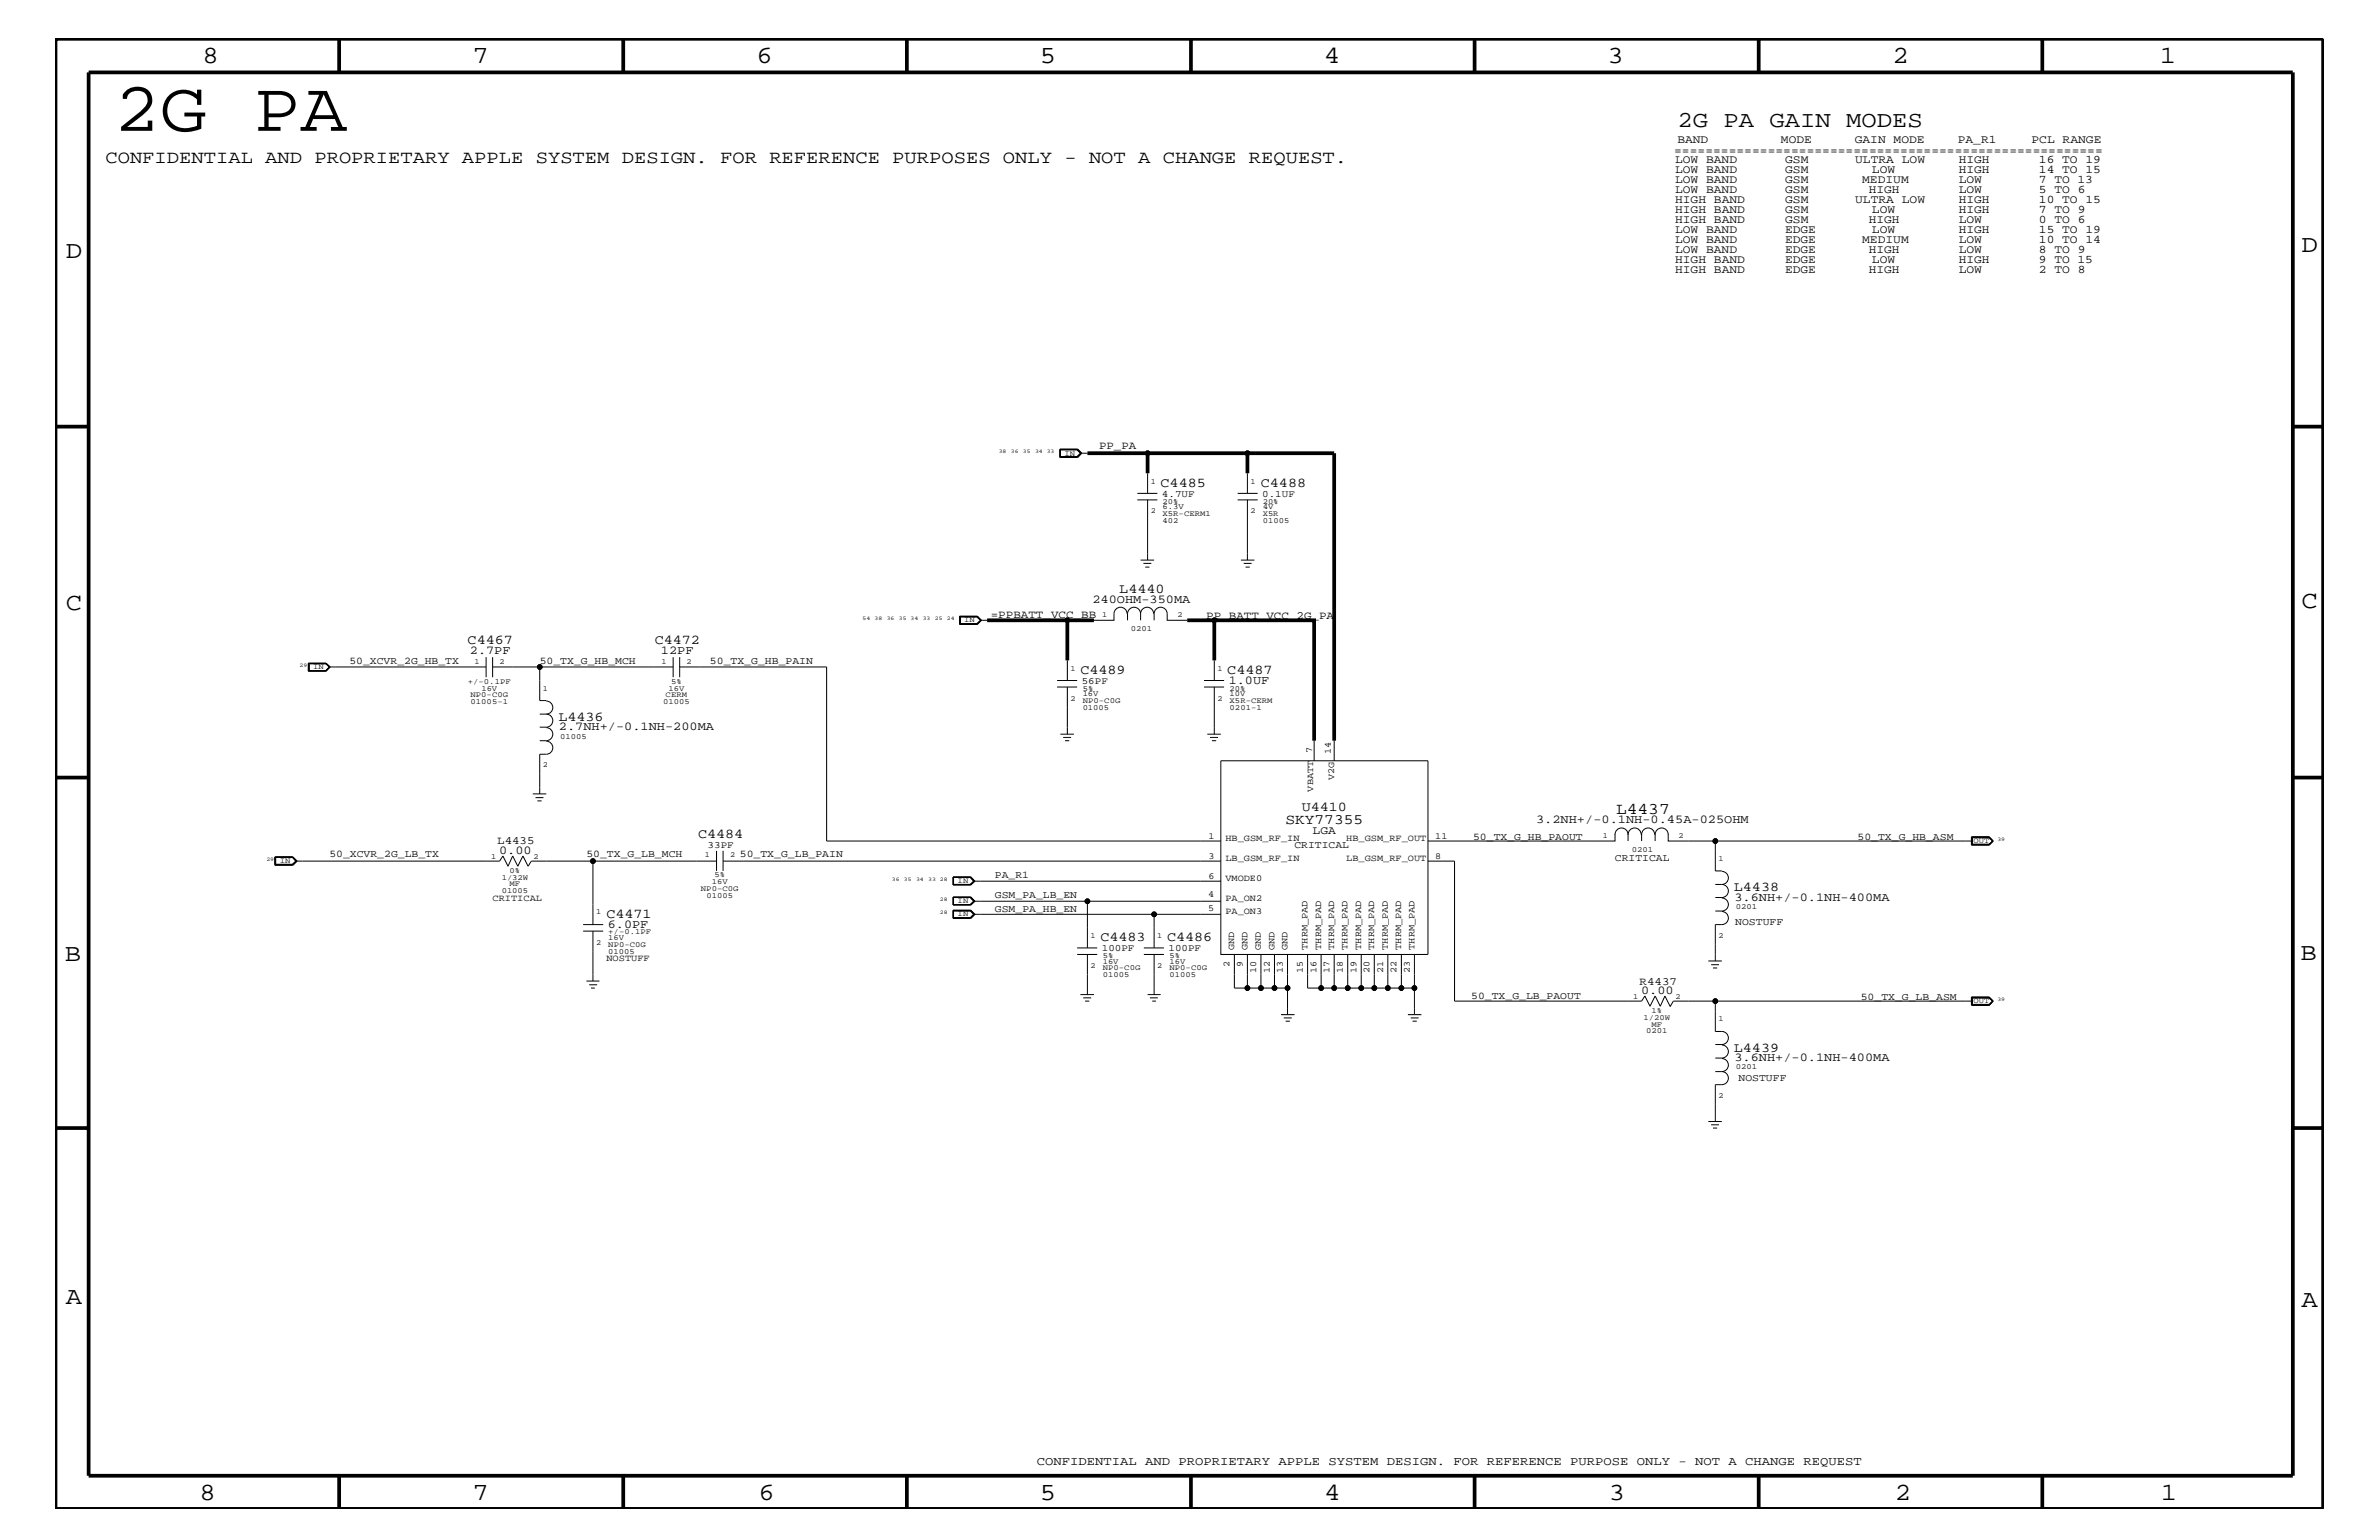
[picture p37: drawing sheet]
<svg xmlns="http://www.w3.org/2000/svg" width="432mm" height="279mm" viewBox="0 0 432 279" stroke-linecap="round" stroke-linejoin="round" font-family="sans-serif">
<defs><g id="words">
<text font-size="12.9" x="20.6" y="23.7">2G PA</text>
<g font-size="4.5">
<text x="36.7" y="11.5">8</text>
<text x="85.8" y="11.5">7</text>
<text x="137.3" y="11.5">6</text>
<text x="188.7" y="11.5">5</text>
<text x="240.3" y="11.5">4</text>
<text x="291.8" y="11.5">3</text>
<text x="343.5" y="11.5">2</text>
<text x="392" y="11.5">1</text>
<text x="11.9" y="46.8">D</text>
<text x="417.7" y="45.7">D</text>
<text x="11.9" y="110.6">C</text>
<text x="417.7" y="110.3">C</text>
<text x="11.8" y="174.3">B</text>
<text x="417.6" y="174.2">B</text>
<text x="11.9" y="236.7">A</text>
<text x="417.7" y="237.1">A</text>
<text x="36.2" y="272.1">8</text>
<text x="85.8" y="272.1">7</text>
<text x="137.7" y="272.1">6</text>
<text x="188.7" y="272.1">5</text>
<text x="240.4" y="272.1">4</text>
<text x="292" y="272.1">3</text>
<text x="343.9" y="272.1">2</text>
<text x="392.2" y="272.1">1</text>
</g>
<text font-size="4.1" x="304.5" y="23.1">2G PA GAIN MODES</text>
<text font-size="3.3" x="19.1" y="29.5">CONFIDENTIAL AND PROPRIETARY APPLE SYSTEM DESIGN. FOR REFERENCE PURPOSES ONLY - NOT A CHANGE REQUEST.</text>
<text font-size="3" x="293.3" y="147.6">L4437</text>
<text font-size="2.6" x="233.3" y="149.5">SKY77355</text>
<g font-size="2.5">
<text x="210.7" y="88.3">C4485</text>
<text x="228.9" y="88.3">C4488</text>
<text x="203.2" y="107.6">L4440</text>
<text x="84.9" y="116.8">C4467</text>
<text x="118.8" y="116.8">C4472</text>
<text x="196.1" y="122.3">C4489</text>
<text x="222.8" y="122.3">C4487</text>
<text x="101.3" y="130.8">L4436</text>
<text x="236.3" y="147.1">U4410</text>
<text x="126.7" y="152">C4484</text>
<text x="314.7" y="161.7">L4438</text>
<text x="110.1" y="166.5">C4471</text>
<text x="199.7" y="170.7">C4483</text>
<text x="211.8" y="170.7">C4486</text>
<text x="314.7" y="190.8">L4439</text>
</g>
<g font-size="2.2">
<text x="198.3" y="109.3">240OHM-350MA</text>
<text x="85.3" y="118.6">2.7PF</text>
<text x="120" y="118.6">12PF</text>
<text x="223" y="124.1">1.0UF</text>
<text x="101.4" y="132.5">2.7NH+/-0.1NH-200MA</text>
<text x="278.8" y="149.3">3.2NH+/-0.1NH-0.45A-025OHM</text>
<text x="90.6" y="154.9">0.00</text>
<text x="314.8" y="163.5">3.6NH+/-0.1NH-400MA</text>
<text x="110.3" y="168.3">6.0PF</text>
<text x="297.9" y="180.4">0.00</text>
<text x="314.8" y="192.6">3.6NH+/-0.1NH-400MA</text>
<text x="188.2" y="265.9">CONFIDENTIAL AND PROPRIETARY APPLE SYSTEM DESIGN. FOR REFERENCE PURPOSE ONLY - NOT A CHANGE REQUEST</text>
</g>
<g font-size="2.1">
<text x="303.9" y="27.9">=======================================================</text>
<text x="304" y="29.5">LOW BAND</text>
<text x="304.5" y="26">BAND</text>
<text x="323.3" y="26">MODE</text>
<text x="324" y="29.5">GSM</text>
<text x="336.6" y="26">GAIN MODE</text>
<text x="336.7" y="29.5">ULTRA LOW</text>
<text x="355.3" y="26">PA_R1</text>
<text x="355.5" y="29.5">HIGH</text>
<text x="368.7" y="26">PCL RANGE</text>
<text x="370.1" y="29.5">16 TO 19</text>
<text x="304" y="31.4">LOW BAND</text>
<text x="304" y="35">LOW BAND</text>
<text x="304" y="33.1">LOW BAND</text>
<text x="324" y="33.1">GSM</text>
<text x="324" y="31.4">GSM</text>
<text x="324" y="35">GSM</text>
<text x="338" y="33.1">MEDIUM</text>
<text x="339.2" y="35">HIGH</text>
<text x="339.8" y="31.4">LOW</text>
<text x="355.5" y="31.4">HIGH</text>
<text x="355.5" y="33.1">LOW</text>
<text x="355.5" y="35">LOW</text>
<text x="370.1" y="31.4">14 TO 15</text>
<text x="370.1" y="33.1">7 TO 13</text>
<text x="370.1" y="35">5 TO 6</text>
<text x="304" y="40.4">HIGH BAND</text>
<text x="304" y="38.6">HIGH BAND</text>
<text x="304" y="36.8">HIGH BAND</text>
<text x="324" y="40.4">GSM</text>
<text x="324" y="36.8">GSM</text>
<text x="324" y="38.6">GSM</text>
<text x="336.7" y="36.8">ULTRA LOW</text>
<text x="339.2" y="40.4">HIGH</text>
<text x="339.8" y="38.6">LOW</text>
<text x="355.5" y="36.8">HIGH</text>
<text x="355.5" y="38.6">HIGH</text>
<text x="355.5" y="40.4">LOW</text>
<text x="370.1" y="36.8">10 TO 15</text>
<text x="370.1" y="40.4">0 TO 6</text>
<text x="370.1" y="38.6">7 TO 9</text>
<text x="304" y="42.3">LOW BAND</text>
<text x="304" y="44.1">LOW BAND</text>
<text x="304" y="45.9">LOW BAND</text>
<text x="304" y="47.7">HIGH BAND</text>
<text x="324" y="44.1">EDGE</text>
<text x="324" y="42.3">EDGE</text>
<text x="324" y="47.7">EDGE</text>
<text x="324" y="45.9">EDGE</text>
<text x="338" y="44.1">MEDIUM</text>
<text x="339.2" y="45.9">HIGH</text>
<text x="339.8" y="42.3">LOW</text>
<text x="339.8" y="47.7">LOW</text>
<text x="355.5" y="47.7">HIGH</text>
<text x="355.5" y="42.3">HIGH</text>
<text x="355.5" y="44.1">LOW</text>
<text x="355.5" y="45.9">LOW</text>
<text x="370.1" y="47.7">9 TO 15</text>
<text x="370.1" y="44.1">10 TO 14</text>
<text x="370.1" y="42.3">15 TO 19</text>
<text x="370.1" y="45.9">8 TO 9</text>
<text x="304" y="49.6">HIGH BAND</text>
<text x="324" y="49.6">EDGE</text>
<text x="339.2" y="49.6">HIGH</text>
<text x="355.5" y="49.6">LOW</text>
<text x="370.1" y="49.6">2 TO 8</text>
<text x="238.3" y="151.3">LGA</text>
</g>
<g font-size="2">
<text x="199.5" y="81.4">PP_PA</text>
<text x="179.8" y="112.1">=PPBATT_VCC_BB</text>
<text x="218.9" y="112.3">PP_BATT_VCC_2G_PA</text>
<text x="90.3" y="153.2">L4435</text>
<text x="297.6" y="178.7">R4437</text>
</g>
<g font-size="1.9">
<text x="63.4" y="120.4">50_XCVR_2G_HB_TX</text>
<text x="98" y="120.4">50_TX_G_HB_MCH</text>
<text x="128.9" y="120.4">50_TX_G_HB_PAIN</text>
<text x="59.8" y="155.6">50_XCVR_2G_LB_TX</text>
<text x="106.4" y="155.6">50_TX_G_LB_MCH</text>
<text x="134.3" y="155.6">50_TX_G_LB_PAIN</text>
<text x="234.9" y="153.8">CRITICAL</text>
<text x="267.4" y="152.3">50_TX_G_HB_PAOUT</text>
<text x="337.1" y="152.3">50_TX_G_HB_ASM</text>
<text x="180.6" y="159.4">PA_R1</text>
<text x="293.1" y="156.2">CRITICAL</text>
<text x="180.6" y="165.5">GSM_PA_HB_EN</text>
<text x="180.6" y="163">GSM_PA_LB_EN</text>
<text x="315" y="167.8">NOSTUFF</text>
<text x="267" y="181.2">50_TX_G_LB_PAOUT</text>
<text x="337.7" y="181.4">50_TX_G_LB_ASM</text>
<text x="315.6" y="196.2">NOSTUFF</text>
</g>
<g font-size="1.8">
<text x="210.9" y="90.1">4.7UF</text>
<text x="229.1" y="90.1">0.1UF</text>
<text x="196.3" y="124.1">56PF</text>
<text x="128.4" y="153.8">33PF</text>
<text x="200" y="172.6">100PF</text>
<text x="212.1" y="172.6">100PF</text>
</g>
<g font-size="1.7">
<text x="238.2" y="136.6" transform="rotate(-90 238.2 136.6)">7</text>
<text x="241.6" y="136.8" transform="rotate(-90 241.6 136.8)">14</text>
<text x="238.3" y="143.6" transform="rotate(-90 238.3 143.6)">VBATT</text>
<text x="242.1" y="141.6" transform="rotate(-90 242.1 141.6)">V2G</text>
<text x="219.4" y="152.2">1</text>
<text x="219.4" y="155.8">3</text>
<text x="222.4" y="152.6">HB_GSM_RF_IN</text>
<text x="244.3" y="152.6">HB_GSM_RF_OUT</text>
<text x="260.5" y="152.2">11</text>
<text x="260.5" y="155.8">8</text>
<text x="219.4" y="159.5">6</text>
<text x="222.4" y="159.9">VMODE0</text>
<text x="222.4" y="156.2">LB_GSM_RF_IN</text>
<text x="244.3" y="156.2">LB_GSM_RF_OUT</text>
<text x="89.4" y="163.5">CRITICAL</text>
<text x="219.3" y="162.8">4</text>
<text x="219.3" y="165.2">5</text>
<text x="222.4" y="163.5">PA_ON2</text>
<text x="222.4" y="165.9">PA_ON3</text>
<text x="224" y="172.3" transform="rotate(-90 224 172.3)">GND</text>
<text x="226.4" y="172.3" transform="rotate(-90 226.4 172.3)">GND</text>
<text x="228.9" y="172.3" transform="rotate(-90 228.9 172.3)">GND</text>
<text x="231.3" y="172.3" transform="rotate(-90 231.3 172.3)">GND</text>
<text x="233.7" y="172.3" transform="rotate(-90 233.7 172.3)">GND</text>
<text x="237.3" y="172.3" transform="rotate(-90 237.3 172.3)">THRM_PAD</text>
<text x="239.8" y="172.3" transform="rotate(-90 239.8 172.3)">THRM_PAD</text>
<text x="242.1" y="172.3" transform="rotate(-90 242.1 172.3)">THRM_PAD</text>
<text x="244.6" y="172.3" transform="rotate(-90 244.6 172.3)">THRM_PAD</text>
<text x="247.1" y="172.3" transform="rotate(-90 247.1 172.3)">THRM_PAD</text>
<text x="249.4" y="172.3" transform="rotate(-90 249.4 172.3)">THRM_PAD</text>
<text x="251.9" y="172.3" transform="rotate(-90 251.9 172.3)">THRM_PAD</text>
<text x="254.3" y="172.3" transform="rotate(-90 254.3 172.3)">THRM_PAD</text>
<text x="256.7" y="172.3" transform="rotate(-90 256.7 172.3)">THRM_PAD</text>
<text x="110.1" y="174.4">NOSTUFF</text>
<text x="223.2" y="175.4" transform="rotate(-90 223.2 175.4)">2</text>
<text x="225.6" y="175.4" transform="rotate(-90 225.6 175.4)">9</text>
<text x="228" y="176.5" transform="rotate(-90 228 176.5)">10</text>
<text x="230.5" y="176.5" transform="rotate(-90 230.5 176.5)">12</text>
<text x="232.8" y="176.5" transform="rotate(-90 232.8 176.5)">13</text>
<text x="236.5" y="176.5" transform="rotate(-90 236.5 176.5)">15</text>
<text x="238.9" y="176.5" transform="rotate(-90 238.9 176.5)">16</text>
<text x="241.3" y="176.5" transform="rotate(-90 241.3 176.5)">17</text>
<text x="243.8" y="176.5" transform="rotate(-90 243.8 176.5)">18</text>
<text x="246.2" y="176.5" transform="rotate(-90 246.2 176.5)">19</text>
<text x="248.6" y="176.5" transform="rotate(-90 248.6 176.5)">20</text>
<text x="251" y="176.5" transform="rotate(-90 251 176.5)">21</text>
<text x="253.5" y="176.5" transform="rotate(-90 253.5 176.5)">22</text>
<text x="255.9" y="176.5" transform="rotate(-90 255.9 176.5)">23</text>
</g>
<g font-size="1.4">
<text x="193.2" y="82.7">IN</text>
<text x="208.9" y="87.7">1</text>
<text x="227" y="87.7">1</text>
<text x="208.9" y="93.2">2</text>
<text x="211" y="94.9">402</text>
<text x="211" y="91.4">20%</text>
<text x="211" y="92.4">6.3V</text>
<text x="211" y="93.7">X5R-CERM1</text>
<text x="227" y="93.2">2</text>
<text x="229.2" y="91.4">20%</text>
<text x="229.2" y="93.7">X5R</text>
<text x="229.2" y="94.9">01005</text>
<text x="229.2" y="92.4">4V</text>
<text x="175" y="112.9">IN</text>
<text x="200.1" y="112">1</text>
<text x="213.7" y="112">2</text>
<text x="205.2" y="114.5">0201</text>
<text x="56.8" y="121.4">IN</text>
<text x="84.9" y="124.1">+/-0.1PF</text>
<text x="86.1" y="120.4">1</text>
<text x="87.4" y="125.3">16V</text>
<text x="90.7" y="120.4">2</text>
<text x="98.5" y="125.3">1</text>
<text x="120.1" y="120.4">1</text>
<text x="121.3" y="125.3">16V</text>
<text x="121.8" y="124.1">5%</text>
<text x="124.6" y="120.4">2</text>
<text x="194.3" y="121.7">1</text>
<text x="196.5" y="125.3">5%</text>
<text x="221" y="121.7">1</text>
<text x="223.2" y="125.3">20%</text>
<text x="85.4" y="127.7">01005-1</text>
<text x="85.4" y="126.5">NP0-C0G</text>
<text x="120.4" y="127.7">01005</text>
<text x="120.8" y="126.5">CERM</text>
<text x="194.3" y="127.1">2</text>
<text x="196.5" y="127.6">NP0-C0G</text>
<text x="196.5" y="126.4">16V</text>
<text x="196.5" y="128.8">01005</text>
<text x="221" y="127.1">2</text>
<text x="223.2" y="127.6">X5R-CERM</text>
<text x="223.2" y="128.8">0201-1</text>
<text x="223.2" y="126.4">10V</text>
<text x="101.7" y="134.1">01005</text>
<text x="98.5" y="139.2">2</text>
<text x="89.2" y="155.8">1</text>
<text x="96.9" y="155.8">2</text>
<text x="127.9" y="155.6">1</text>
<text x="132.5" y="155.6">2</text>
<text x="290.9" y="152">1</text>
<text x="296.2" y="154.5">0201</text>
<text x="304.6" y="152">2</text>
<text x="358.2" y="152.9">OUT</text>
<text x="50.8" y="156.6">IN</text>
<text x="91.1" y="162">01005</text>
<text x="91.1" y="159.6">1/32W</text>
<text x="92.5" y="158.4">0%</text>
<text x="92.5" y="160.8">MF</text>
<text x="127.2" y="161.7">NP0-C0G</text>
<text x="129.2" y="160.5">16V</text>
<text x="129.7" y="159.2">5%</text>
<text x="173.8" y="160.2">IN</text>
<text x="311.9" y="156.2">1</text>
<text x="108.2" y="165.9">1</text>
<text x="128.2" y="162.8">01005</text>
<text x="173.8" y="163.9">IN</text>
<text x="173.8" y="166.2">IN</text>
<text x="315" y="165">0201</text>
<text x="108.2" y="171.4">2</text>
<text x="110.4" y="170.6">16V</text>
<text x="110.4" y="171.8">NP0-C0G</text>
<text x="110.4" y="169.5">+/-0.1PF</text>
<text x="110.4" y="173.1">01005</text>
<text x="198" y="170.1">1</text>
<text x="200.2" y="173.8">5%</text>
<text x="210.1" y="170.1">1</text>
<text x="212.3" y="173.8">5%</text>
<text x="311.9" y="170.1">2</text>
<text x="198" y="175.6">2</text>
<text x="200.2" y="174.9">16V</text>
<text x="200.2" y="176.1">NP0-C0G</text>
<text x="200.2" y="177.3">01005</text>
<text x="210.1" y="175.6">2</text>
<text x="212.3" y="176.1">NP0-C0G</text>
<text x="212.3" y="177.3">01005</text>
<text x="212.3" y="174.9">16V</text>
<text x="296.4" y="181.3">1</text>
<text x="298.3" y="185">1/20W</text>
<text x="299.8" y="183.8">1%</text>
<text x="304.1" y="181.3">2</text>
<text x="311.9" y="185.3">1</text>
<text x="358.2" y="182.1">OUT</text>
<text x="298.8" y="187.5">0201</text>
<text x="299.8" y="186.3">MF</text>
<text x="315" y="194">0201</text>
<text x="311.9" y="199.2">2</text>
</g>
<g font-size="1">
<text x="181.3" y="82.2">38</text>
<text x="183.5" y="82.2">36</text>
<text x="185.7" y="82.2">35</text>
<text x="187.9" y="82.2">34 33</text>
<text x="156.5" y="112.6">54</text>
<text x="158.7" y="112.6">38</text>
<text x="161" y="112.6">36</text>
<text x="163.2" y="112.6">35 34</text>
<text x="167.5" y="112.6">33</text>
<text x="169.7" y="112.6">25</text>
<text x="171.9" y="112.6">24</text>
<text x="54.4" y="121">29</text>
<text x="362.5" y="152.6">39</text>
<text x="48.3" y="156.2">29</text>
<text x="161.9" y="159.9">36</text>
<text x="164.1" y="159.9">35</text>
<text x="166.3" y="159.9">34</text>
<text x="168.5" y="159.9">33 28</text>
<text x="170.6" y="163.5">28</text>
<text x="170.6" y="165.9">28</text>
<text x="362.5" y="181.6">39</text>
</g>
</g></defs>
<g fill="none" stroke="#000" stroke-width=".18">
<path d="M192.4 81.5h3.2l.8 .7-.8 .8h-3.2zM192.4 81.6h3.2l.7 .6-.7 .8M192.5 81.6h3l.6 .6M195.5 81.6l.7 .6-.7 .7h-3v-1.3M196.1 82.2h1.3M196.1 82.2l-.6 .6h-3M206.4 90.7h3.7M206.4 89.5h3.7M208.3 85.9v3.6M208.3 90.7v10.9M224.6 90.7h3.7M224.6 89.5h3.7"/>
<path d="M226.4 85.9v3.6M226.4 90.7v10.9M88.2 119.2v3.7M89.4 119.2v3.7M122.2 119.2v3.7M123.4 119.2v3.7M174.2 113.2h3.2M174.2 111.8h3.2l.7 .7-.7 .8h-3.2zM174.2 111.9h3.2M174.3 111.9v1.3M174.3 111.9h3l.7 .6-.7 .6h-3zM177.4 111.9l.6 .6"/>
<path d="M177.4 111.9l.7 .6-.7 .7M178 112.5h1.2M178 112.5l-.6 .7M193.7 119.8v3.7M204.6 111.4a1.19 1.19 0 0 0-1.2-1.2 1.19 1.19 0 0 0-1.2 1.2v1.1h-3.6M207 101.6h2.5M207 111.4a1.19 1.19 0 0 1 1.2-1.2 1.19 1.19 0 0 1 1.2 1.2M207 111.4a1.19 1.19 0 0 0-1.2-1.2 1.19 1.19 0 0 0-1.1 1.2v1.1M207 111.4v1.1M207.5 102.2h1.5M207.9 102.9h.7M209.5 112.5v-1.1a1.19 1.19 0 0 1 1.2-1.2 1.19 1.19 0 0 1 1.1 1.2v1.1h3.7"/>
<path d="M220.4 119.8v3.7M225.2 101.6h2.5M225.7 102.2h1.5M226.1 102.9h.7M56.1 120.4h3.1l.6 .6-.6 .7h-3.1zM56.1 120.4v1.3M59.1 120.4l.7 .6M59.2 120.3l.7 .7-.7 .8M59.2 120.3h-3.2v1.5h3.2M59.8 121l-.7 .7M59.8 121h28.4M89.4 121h32.8"/>
<path d="M98 129.6h1.2a1.19 1.19 0 0 1 1.1 1.1 1.19 1.19 0 0 1-1.1 1.2M98 134.4h1.2M98 131.9h1.2M98 121v6.1h1.2M99.2 132a1.19 1.19 0 0 1 1.1 1.2 1.19 1.19 0 0 1-1.1 1.2M99.2 127.2a1.19 1.19 0 0 1 1.1 1.2 1.19 1.19 0 0 1-1.1 1.2M99.2 134.5a1.19 1.19 0 0 1 1.1 1.1 1.19 1.19 0 0 1-1.1 1.2M99.2 136.8h-1.2v7.2M123.4 121h26.6v31.6h71.6M191.9 123.5h3.6M191.9 124.6h3.6M192.5 133.2h2.4"/>
<path d="M193 133.8h1.4M193.3 134.4h.8M193.7 124.6v8.6M218.5 124.6h3.7M218.5 123.5h3.7M219.1 133.2h2.5M219.6 133.8h1.5M220 134.4h.7M220.4 124.6v8.6M221.6 138h37.6v35.2h-37.6zM238.5 134.4v3.6M242.2 134.4v3.6"/>
<path d="M49.9 155.5h3.3l.7 .7-.7 .8h-3.3zM50 155.6h3.1M50 156.8h3.1M50 155.6v1.2M53.1 155.5l.8 .7-.8 .7h-3.1v-1.4M53.1 155.6l.7 .6-.7 .6M53.1 155.6l.6 .6M53.7 156.2h37l.6-.9 .9 1.9 .9-1.9 .9 1.9 .9-1.9 .9 1.9 .6-1h33.7M53.7 156.2l-.6 .6M96.7 144h2.5M97.2 144.7h1.4M97.5 145.3h.8"/>
<path d="M107.6 156.2v11.5M130.1 154.4v3.6M131.2 156.2h90.4M131.2 154.4v3.6M176.1 159.2h-3v1.3h3M176.1 159.2l.7 .7-.7 .6M176.1 159.2l.6 .7M176.2 159.1h-3.2v1.4h3.2M176.2 159.1l.7 .8-.7 .6M176.2 159.1l.8 .8-.8 .6M176.7 159.9l-.6 .6M176.7 159.9h44.9"/>
<path d="M259.2 156.2h4.8v25.4h34l.6-.9 .9 1.9 .9-1.9 .9 1.9 .9-1.9 .9 1.9M293.1 151.4a1.19 1.19 0 0 1 1.2-1.2 1.19 1.19 0 0 1 1.2 1.2 1.19 1.19 0 0 1 1.2-1.2 1.19 1.19 0 0 1 1.2 1.2M293.1 151.3v1.3h-33.9M295.5 151.3v1.3M298 151.4a1.19 1.19 0 0 1 1.1-1.2 1.19 1.19 0 0 1 1.2 1.2M298 151.3v1.3M300.4 151.4a1.19 1.19 0 0 1 1.2-1.2 1.19 1.19 0 0 1 1.2 1.2M300.4 151.3v1.3M302.8 151.3v1.3h55.2M311.3 152.6v5.4h1.2M312.5 158.1a1.19 1.19 0 0 1 1.2 1.2 1.19 1.19 0 0 1-1.2 1.2M357.8 151.8h3.2l.8 .8-.8 .8h-3.2z"/>
<path d="M357.9 151.9h3.1l.7 .7M357.9 153.2h3.1M357.9 151.8v1.5h3.1l.7-.7M361 151.8l.7 .8M361 153.2l.6-.6-.6-.6h-3v1.2M361.7 152.6l-.7 .6M105.8 167.7h3.7M105.8 168.9h3.7M106.4 178h2.4M106.9 178.7h1.5M107.3 179.3h.7M107.6 168.9v9.1"/>
<path d="M173 165.2h3.2l.7 .7-.7 .7h-3.2M173 165.1h3.2l.8 .8-.8 .7h-3.2zM173.1 165.3h3l.6 .6M173.1 165.2v1.4M176.1 162.8h-3v1.3h3M176.1 162.8l.7 .7-.7 .6M176.1 165.2l.7 .7-.7 .7M176.1 162.8l.6 .7M176.2 162.8h-3.2v1.4h3.2M176.2 162.8l.7 .7-.7 .7M176.2 162.8l.8 .7-.8 .7M176.7 163.5l-.6 .6"/>
<path d="M176.7 165.9l-.6 .6h-3M176.7 163.5h20.7M176.7 165.9h32.8M195.5 173.2h3.6M195.5 172h3.6M197.4 173.2v7.2M207.6 172h3.7M207.6 173.2h3.7M209.5 173.2v7.2M221.6 165.9h-12.1v6.1M221.6 163.5h-24.2v8.5M224 173.2v6.1h2.4"/>
<path d="M226.4 173.2v6.1h2.5v-6.1M228.9 179.3h2.4M231.3 173.2v6.1h2.4v-6.1M233.7 179.3v4.8M237.3 173.2v6.1h2.5M239.8 173.2v3.6M242.2 173.2v6.1h-2.4v-2.5M242.2 179.3h2.4M244.6 173.2v6.1h2.5v-6.1M247.1 179.3h2.3M249.4 173.2v6.1h2.5v-6.1M251.9 179.3h2.5"/>
<path d="M254.4 173.2v6.1h2.3v-6.1M256.7 179.3v4.8M310.1 174.4h2.4M310.6 175h1.4M310.9 175.6h.8M311.3 160.5h1.2a1.19 1.19 0 0 1 1.2 1.1 1.19 1.19 0 0 1-1.2 1.2M311.3 162.8h1.2M311.3 165.3h1.2M312.5 167.7h-1.2v6.7M312.5 162.9a1.19 1.19 0 0 1 1.2 1.2 1.19 1.19 0 0 1-1.2 1.2M312.5 165.4a1.19 1.19 0 0 1 1.2 1.2 1.19 1.19 0 0 1-1.2 1.1M196.1 180.4h2.5"/>
<path d="M196.6 181h1.4M196.9 181.6h.8M208.3 180.4h2.4M208.7 181h1.5M209.1 181.6h.7M232.5 184.1h2.5M233 184.7h1.5M233.4 185.3h.7M255.5 184.1h2.5M256 184.7h1.5M256.4 185.3h.7M311.3 194.4h1.2a1.19 1.19 0 0 1 1.2 1.2 1.19 1.19 0 0 1-1.2 1.2"/>
<path d="M311.3 189.5h1.2M311.3 192h1.2M311.3 181.6h-7.6l-.6 1M312.5 196.8h-1.2v6.7M312.5 192a1.19 1.19 0 0 1 1.2 1.2 1.19 1.19 0 0 1-1.2 1.2M312.5 189.6a1.19 1.19 0 0 1 1.2 1.2 1.19 1.19 0 0 1-1.2 1.2M357.8 180.9h3.2l.8 .7-.8 .8h-3.2zM357.9 181h3.1M358 181.6h-46.7v5.5h1.2a1.19 1.19 0 0 1 1.2 1.2 1.19 1.19 0 0 1-1.2 1.2M361 181l.6 .6-.6 .6h-3v-1.2M361 181l.7 .6M361.7 181.6l-.7-.6h-3.1v1.4"/>
<path d="M361.7 181.6l-.7 .7h-3.1M361.7 181.6l-.7 .8M310.1 203.5h2.4M310.6 204.1h1.4M310.9 204.7h.8"/>
<circle cx="208.3" cy="82.2" r=".42"/>
<circle cx="226.4" cy="82.2" r=".42"/>
<circle cx="193.7" cy="112.5" r=".42"/>
<circle cx="220.4" cy="112.5" r=".42"/>
<circle cx="98" cy="121" r=".42"/>
<circle cx="107.6" cy="156.2" r=".42"/>
<circle cx="311.3" cy="152.6" r=".42"/>
<circle cx="197.4" cy="163.5" r=".42"/>
<circle cx="209.5" cy="165.9" r=".42"/>
<circle cx="226.4" cy="179.3" r=".42"/>
<circle cx="228.9" cy="179.3" r=".42"/>
<circle cx="231.3" cy="179.3" r=".42"/>
<circle cx="233.7" cy="179.3" r=".42"/>
<circle cx="239.8" cy="179.3" r=".42"/>
<circle cx="242.2" cy="179.3" r=".42"/>
<circle cx="244.6" cy="179.3" r=".42"/>
<circle cx="247.1" cy="179.3" r=".42"/>
<circle cx="249.4" cy="179.3" r=".42"/>
<circle cx="251.9" cy="179.3" r=".42"/>
<circle cx="254.4" cy="179.3" r=".42"/>
<circle cx="256.7" cy="179.3" r=".42"/>
<circle cx="311.3" cy="181.6" r=".42"/>
</g>
<g fill="none" stroke="#000" stroke-width=".68" stroke-linecap="butt">
<path d="M10.1 7h411.6v266.8h-411.6zM16.1 13.1h400.1v254.6h-400.1zM61.6 7v6.1M113.1 7v6.1M164.6 7v6.1M216.2 7v6.1M267.6 7v6.1M319.2 7v6.1M370.7 7v6.1M10.1 77.4h6M416.2 77.4h5.5M197.4 82.2h10.9v3.7"/>
<path d="M208.3 82.2h18.1v3.7M226.4 82.2h15.8v52.2M179.2 112.5h19.4M193.7 112.5v7.3M215.5 112.5h4.9M220.4 112.5h18.1v21.9M220.4 112.5v7.3M10.1 141.1h6M416.2 141.1h5.5M10.1 204.7h6M416.2 204.7h5.5M61.6 267.7v6.1"/>
<path d="M113.1 267.7v6.1M164.6 267.7v6.1M216.2 268v5.8M267.6 267.7v6.1M319.2 267.7v6.1M370.7 267.7v6.1"/>
</g>
<g fill="#000">
<circle cx="208.3" cy="82.2" r=".42"/>
<circle cx="226.4" cy="82.2" r=".42"/>
<circle cx="193.7" cy="112.5" r=".42"/>
<circle cx="220.4" cy="112.5" r=".42"/>
<circle cx="98" cy="121" r=".42"/>
<circle cx="107.6" cy="156.2" r=".42"/>
<circle cx="311.3" cy="152.6" r=".42"/>
<circle cx="197.4" cy="163.5" r=".42"/>
<circle cx="209.5" cy="165.9" r=".42"/>
<circle cx="226.4" cy="179.3" r=".42"/>
<circle cx="228.9" cy="179.3" r=".42"/>
<circle cx="231.3" cy="179.3" r=".42"/>
<circle cx="233.7" cy="179.3" r=".42"/>
<circle cx="239.8" cy="179.3" r=".42"/>
<circle cx="242.2" cy="179.3" r=".42"/>
<circle cx="244.6" cy="179.3" r=".42"/>
<circle cx="247.1" cy="179.3" r=".42"/>
<circle cx="249.4" cy="179.3" r=".42"/>
<circle cx="251.9" cy="179.3" r=".42"/>
<circle cx="254.4" cy="179.3" r=".42"/>
<circle cx="256.7" cy="179.3" r=".42"/>
<circle cx="311.3" cy="181.6" r=".42"/>
</g>
<use href="#words"/>
</svg>
